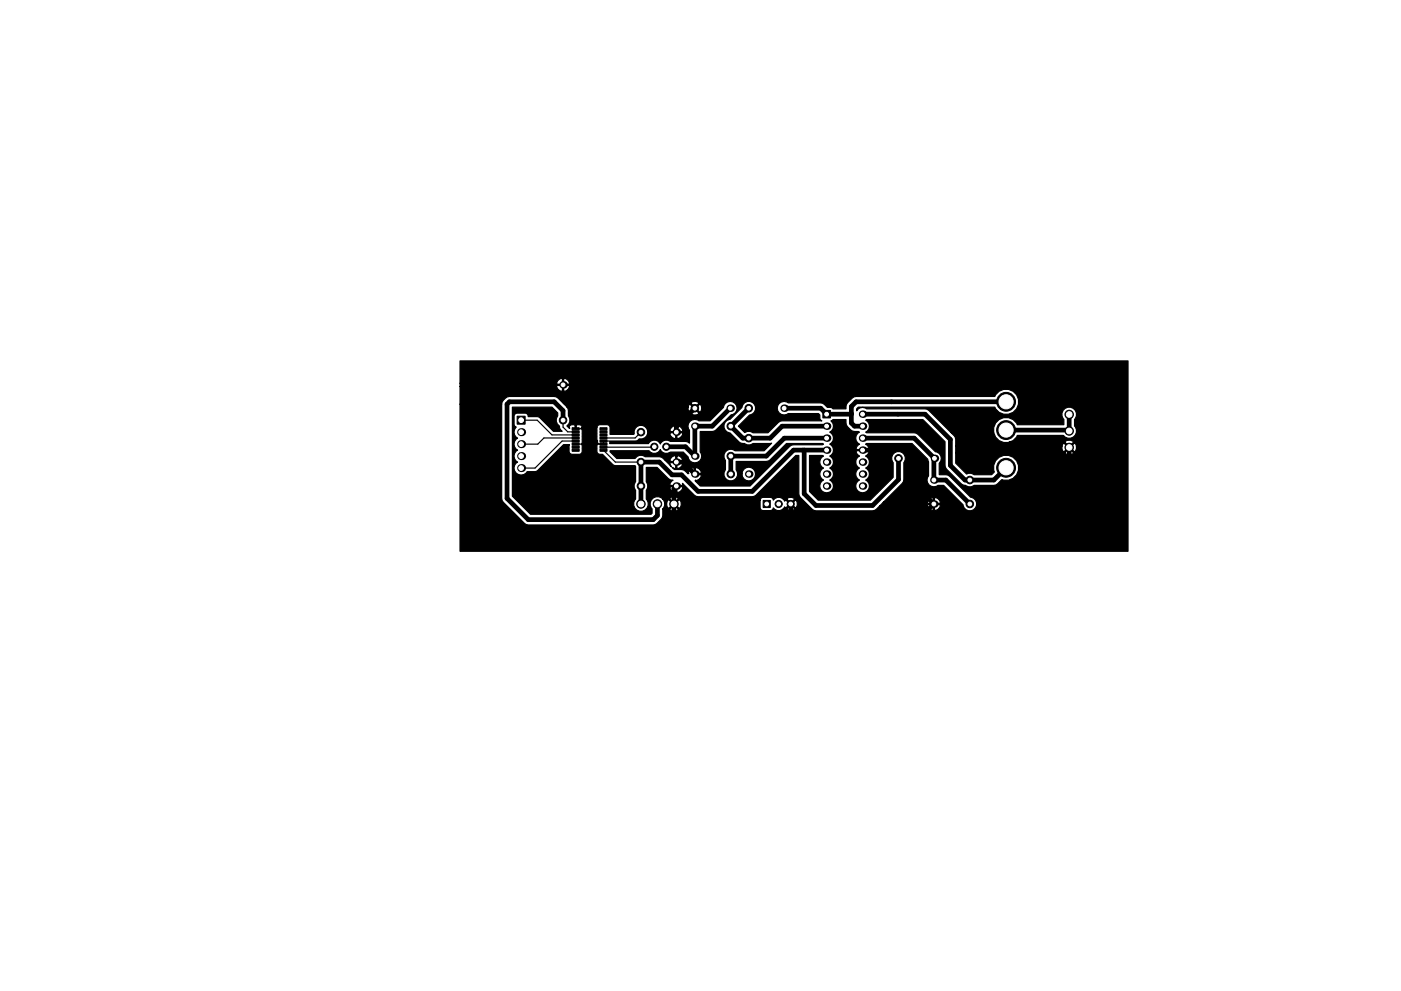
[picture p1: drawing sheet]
<svg xmlns="http://www.w3.org/2000/svg" width="297mm" height="210mm" viewBox="0 0 297 210" stroke-linecap="round" stroke-linejoin="round" font-family="sans-serif">
<g fill="#000" stroke="#000" stroke-width=".21">
<path d="M109.6 88.3h1.7v1.7h-1.7zM121.3 95.3h1.5v.4h-1.5zM121.3 94.6h1.5v.5h-1.5zM121.3 94h1.5v.4h-1.5zM121.3 93.3h1.5v.5h-1.5zM121.3 92.7h1.5v.4h-1.5zM121.3 92h1.5v.5h-1.5zM121.3 91.4h1.5v.4h-1.5zM121.3 90.7h1.5v.5h-1.5zM127.2 90.7h1.5v.5h-1.5zM127.2 91.4h1.5v.4h-1.5zM127.2 92h1.5v.5h-1.5z"/>
<path d="M127.2 92.7h1.5v.4h-1.5zM127.2 93.3h1.5v.5h-1.5zM127.2 94h1.5v.4h-1.5zM127.2 94.6h1.5v.5h-1.5zM127.2 95.3h1.5v.4h-1.5zM174.5 87.1h1.6v1.6h-1.6zM161.8 106.2h1.5v1.5h-1.5z"/>
<circle cx="119.4" cy="89.1" r=".8"/>
<circle cx="135.9" cy="98" r=".8"/>
<circle cx="135.9" cy="91.7" r=".8"/>
<circle cx="138.7" cy="94.8" r=".76"/>
<circle cx="141.3" cy="94.8" r=".76"/>
<circle cx="147.3" cy="86.6" r=".8"/>
<circle cx="154.9" cy="90.4" r=".8"/>
<circle cx="154.9" cy="96.8" r=".8"/>
<circle cx="158.7" cy="86.6" r=".8"/>
<circle cx="158.7" cy="93" r=".8"/>
<circle cx="190.5" cy="97.2" r=".8"/>
<circle cx="213.3" cy="91.2" r="2"/>
<circle cx="213.3" cy="85.2" r="2"/>
<circle cx="213.3" cy="99.2" r="2"/>
<circle cx="226.7" cy="94.9" r=".9"/>
<circle cx="226.7" cy="87.9" r=".9"/>
<circle cx="226.7" cy="91.4" r=".9"/>
<circle cx="135.9" cy="103.1" r=".8"/>
<circle cx="135.9" cy="106.9" r=".9"/>
<circle cx="139.4" cy="106.9" r=".9"/>
<circle cx="142.9" cy="106.9" r=".9"/>
<circle cx="154.9" cy="100.6" r=".8"/>
<circle cx="165.1" cy="106.9" r=".76"/>
<circle cx="167.6" cy="106.9" r=".76"/>
<circle cx="205.6" cy="106.9" r=".8"/>
<circle cx="205.6" cy="101.8" r=".8"/>
</g>
<g fill="#000">
<circle cx="110.5" cy="96.8" r=".85"/>
<circle cx="110.5" cy="91.7" r=".85"/>
<circle cx="110.5" cy="94.2" r=".85"/>
<circle cx="110.5" cy="99.3" r=".85"/>
<circle cx="119.4" cy="81.6" r=".8"/>
<circle cx="143.4" cy="98" r=".8"/>
<circle cx="143.4" cy="91.7" r=".8"/>
<circle cx="147.3" cy="90.4" r=".8"/>
<circle cx="147.3" cy="96.8" r=".8"/>
<circle cx="154.8" cy="86.6" r=".8"/>
<circle cx="166.3" cy="86.6" r=".8"/>
<circle cx="175.3" cy="98" r=".8"/>
<circle cx="175.3" cy="90.4" r=".8"/>
<circle cx="175.3" cy="93" r=".8"/>
<circle cx="175.3" cy="95.5" r=".8"/>
<circle cx="182.9" cy="98" r=".8"/>
<circle cx="182.9" cy="95.5" r=".8"/>
<circle cx="182.9" cy="93" r=".8"/>
<circle cx="182.9" cy="90.4" r=".8"/>
<circle cx="182.9" cy="87.9" r=".8"/>
<circle cx="198.1" cy="97.2" r=".8"/>
<circle cx="143.4" cy="103.1" r=".8"/>
<circle cx="147.3" cy="100.6" r=".8"/>
<circle cx="158.7" cy="100.6" r=".8"/>
<circle cx="175.3" cy="100.6" r=".8"/>
<circle cx="175.3" cy="103.1" r=".8"/>
<circle cx="182.9" cy="103.1" r=".8"/>
<circle cx="182.9" cy="100.6" r=".8"/>
<circle cx="198" cy="101.8" r=".8"/>
<circle cx="198" cy="106.9" r=".8"/>
</g>
<path d="M110.5 89.1h3.4l3.1 3.2h5.1M119.4 81.6h2.4l.3 .3v9.1h1.6l3.3 3.2M119.4 89.1v1.5l1 1h1.7M122.1 92.9h-6.8l-1.3 1.3h-3.5M122.1 93.6h-2.9l-5.8 5.7h-2.9M127.9 95.5l2.6 2.5h5.4M135.9 91.7l-1.2 1.2h-6.8M138.7 94.8l-10.8 .1M143.4 91.7h-4.3l-1.9 1.9h-9.3v.6h-5.8" fill="none" stroke="#000" stroke-width=".25"/>
<g fill="none" stroke="#000" stroke-width="1">
<path d="M119.4 89.1v-2l-1.9-1.9h-9.5l-.5 .5v20l4.5 4.5h26.5l.9-.8v-2.5M143.4 98h1.4l2.5 2.6M147.3 86.6l-3.9 3.9v1.2M154.8 86.6l-3.8 3.8h-3.7v6.4l-2-2h-4M158.7 86.6l-3.8 3.8 2.6 2.6h5.8l2.5-2.6h9.5M166.3 86.6h7.7l1.3 1.3h5.2M170.5 95.5v9.2l2.5 2.5h12l5.5-5.5v-4.5M175.3 95.5h-7l-8.8 8.7h-11.5l-3.5-3.5h-2l-2.7-2.7h-3.9v8.9M175.3 93h-9l-3.8 3.8h-7.6v3.8M182.9 95.5h3.4l.7-.8h4.5l3 3v5.7l3.5 3.5-4.8 4.8M182.9 93h10.9l4.3 4.2-.1 .2M182.9 87.9h13.2l5.4 5.3v5.5l3.1 3.1h6.1l2.6-2.6"/>
<path d="M197.9 97.2l.1 .2M198 97.4v4.4h2.5l5.1 5.1M213.3 85.2h-31.8l-1 1v3.5l.7 .7h1.7M226.7 94.9v12.7l-4.2 4.1h-77l-2.6-2.6v-5.5l.5-.5M226.7 87.9v3.5l-.2-.2h-13.2M167.6 106.9v4.8"/>
</g>
<path d="M97.5 76.6h141.7v40.4h-141.7v-31.3h8.9l.1 20.5 5.1 5.1h27.3a2.89 2.89 0 0 0 1.6-3.3h1.5l.1 .3a1.16 1.16 0 0 0 1.7-.3l-.9-.9-.9 .9h-1.5l.4-.8v-.5h.4l.3 1 .2 .1 .9-.9h.4l.9 .9a1.17 1.17 0 0 0 .2-1.6h17v1.5a.65 .65 0 0 0 .6 .6h1.8l.4-.5 .3 .3a1.36 1.36 0 0 0 1.8-.2h.7l.1 .2a1.01 1.01 0 0 0 1.5-.2l-.8-.8-.8 .8h-.7l.3-.4 .3 .2 .8-.8h.3l.8 .8a.93 .93 0 0 0 0-1.6l-.8 .8h-.3l-.8-.8-.3 .2-.3-.4h.7l.8 .8 .8-.8a.93 .93 0 0 0-1.6 0h-.7l-.2-.2a1.41 1.41 0 0 0-1.9 .4 .63 .63 0 0 0-.7-.6l-1.7 .1-.4 .6h-17l-.2-.2-.9 .9h-.4l-.9-.9-.2 .1-.3 .6h-.4l-.4-.9h1.5l.9 .9 .9-.9a1.07 1.07 0 0 0-1.8 0h-1.5l-.2-.2a1.55 1.55 0 0 0-2.1 .3 1.55 1.55 0 0 0 .1 2.1v.9l-.3 .2h-25.5l-3.9-3.8v-18.9h8.4l1.2 1.2v.7a1.42 1.42 0 0 0 .4 2.1 1.11 1.11 0 0 0 .6 1.1h-1.9l-3.1-3.1-2.2-.1a.65 .65 0 0 0-.7-.6h-1.7l-.6 .3v2l.2 .4 .3 .2a1.45 1.45 0 0 0 .2 2.4 1.44 1.44 0 0 0 0 2.5 1.44 1.44 0 0 0 0 2.5 1.48 1.48 0 0 0-.3 2.4 1.48 1.48 0 0 0 2.4-.3h1.6l.6-.3 5.5-5.5 1.2 .1v.9a.81 .81 0 0 0 .6 1.1h1.7a1.17 1.17 0 0 0 .4-1.3l-.1-.9 .1-.4v-2.4l-.3-.5 .3-.2h3.2v2.4l.1 .5-.1 .2a.5 .5 0 0 1 0 .8v1.1a.65 .65 0 0 0 .6 .7h.5l2.5 2.3 4.5 .1 .1 3.4a1.38 1.38 0 0 0 0 1.8v1.9l-.2 .2a1.56 1.56 0 0 0 .3 2.1 1.56 1.56 0 0 0 2.1-.2 1.56 1.56 0 0 0 0-2.1v-1.9l.3-.5h4.7a1.07 1.07 0 0 0 1.3 .9v-1.2h.2v1.2l.2 .1a1.02 1.02 0 0 0 1-1.3h-2.6l-.1 .3h-4.7v-.7l-.3-.6v-3h2.3l2.4 2.4 .4 .2 .6 .1-.5 .5-.2 .4 .1 .2h2.6l.1-.2-.1-.3 2.9 2.8 11.9 .1 .8-.3 8.4-8.5h.7l.1 8.6 3.1 3.1 12.4 .1 .8-.3 .8-.8h10l.5 .8 .6 .2 .2-.1v-1.1h.2v1.1a.95 .95 0 0 0 1.2-1.1h-2.6l-.1 .2h-10l.7-.7h9.3l.1 .2h1.2v-1.1h.2v1.1h1.2l.1-.2a1.17 1.17 0 0 0-1.5-.9 1.07 1.07 0 0 0-1.3 .9h-9.3l4.2-4.4 .2-4.1a1.46 1.46 0 0 0-.2-2 1.46 1.46 0 0 0-2 .1 1.46 1.46 0 0 0-.1 1.9v3.2l-4.9 4.8h-11l-1.9-1.8v-7.7h2.8l.2 .2-.4 .2a1.42 1.42 0 0 0 .4 2.3 1.41 1.41 0 0 0-.8 1.3 1.41 1.41 0 0 0 .8 1.2 1.43 1.43 0 0 0-.5 2.2 1.43 1.43 0 0 0 2.3 0 1.43 1.43 0 0 0-.5-2.2 1.41 1.41 0 0 0 .8-1.2 1.41 1.41 0 0 0-.8-1.3l.7-.7 .1-.6h4.7l.1 .6 .7 .7-.4 .3a1.42 1.42 0 0 0 .4 2.2 1.43 1.43 0 0 0-.4 2.2 1.43 1.43 0 0 0 2.2 0 1.43 1.43 0 0 0-.5-2.2 1.41 1.41 0 0 0 .8-1.2 1.41 1.41 0 0 0-.8-1.3 1.41 1.41 0 0 0 .8-1.3 1.41 1.41 0 0 0-.8-1.2l.6-.6 .2-.4-.2-.2h-2.5l-.1 .2 .1 .4 .6 .6-.7 .7-.1 .5h-4.7l-.1-.5-.7-.7a1.41 1.41 0 0 0 .8-1.3 1.41 1.41 0 0 0-.8-1.3 1.41 1.41 0 0 0 .8-1.2 1.41 1.41 0 0 0-.8-1.3 1.39 1.39 0 0 0 .3-2.4l.4-.3h2.8a2.26 2.26 0 0 0 2.6 2.6l.2 .1-.4 .2a1.42 1.42 0 0 0 .4 2.3l-.6 .6-.1 .3 .1 .3h2.5l.2-.3-.2-.3-.6-.6 .2-.1h9.7l3.3 3.3 .2 .5v3.1l-.3 .3a1.44 1.44 0 0 0 .5 1.7 1.44 1.44 0 0 0 1.8 0h1.2l4.1 4.1a1.45 1.45 0 0 0 1.5 1.3 1.45 1.45 0 0 0 1.4-1.4 1.45 1.45 0 0 0-1.3-1.5l-4.5-4.5-.8-.3h-1.4v-2.4a1.41 1.41 0 0 0 .4-1.5 1.41 1.41 0 0 0-1.2-1l-4-3.9-10.6-.1-.2-.1a1.41 1.41 0 0 0 .8-1.3 1.41 1.41 0 0 0-.8-1.3l.2-.1h12l4.7 4.7 .1 5.5 3.3 3.5 1 .4a1.4 1.4 0 0 0 1.7-.1l4.6-.1 1.3-1.2a2.66 2.66 0 0 0 3.6-2.2 2.66 2.66 0 0 0-3-2.9 2.66 2.66 0 0 0-2.2 3.5l-.6 .6h-3.7a1.35 1.35 0 0 0-1.6-.1l-2.3-2.3v-2.3h23.2l.1 .3a1.16 1.16 0 0 0 1.7-.3l-.9-.9-.9 .9h-23.2v-1.3h22.5l.3 1.1h.2l.9-.9h.4l.9 .9h.2a1.16 1.16 0 0 0-.2-1.8l-.9 .9h-.4l-.9-.9-.2 .1-.3 .6h-22.5l-.1-1.9-.9-1h9.1l.4 .9a2.64 2.64 0 0 0 2.8 1.2h11.9l.9 .9 .9-.9-.1-.3a1.16 1.16 0 0 0-1.7 .3h-11.9l.9-.4 .7-.8 .2-.3h9.8l.3 .3a1.55 1.55 0 0 0 2.1-.2 1.55 1.55 0 0 0-.1-2.1v-1.4l.2-.2a1.56 1.56 0 0 0-.3-2.1 1.56 1.56 0 0 0-2.1 .2 1.56 1.56 0 0 0 0 2.1v1.1h-9.9a2.66 2.66 0 0 0-3.3-1.4 2.66 2.66 0 0 0-1.7 3.1h-9.1l-4.7-4.7-.8-.4h-12.4a1.42 1.42 0 0 0-2.1 .5v-.5l.4-.3h28.9l.2 .3a2.68 2.68 0 0 0 4.1 .6 2.68 2.68 0 0 0-.3-4.2 2.68 2.68 0 0 0-4 1l-29.8 .1a2.79 2.79 0 0 0-1.7 2.5h-2.8l-.3-.2-.9-.1-.6-.6-.8-.3h-6.9a1.44 1.44 0 0 0-1.9 .1 1.44 1.44 0 0 0 0 2 1.44 1.44 0 0 0 1.9 .1h6.4l.3 .3 .1 .9 .4 .4h-8.5l-.8 .3-2.2 2.2h-3.2a1.39 1.39 0 0 0-1.7 0l-1.4-1.4 2.4-2.4a1.45 1.45 0 0 0 1.3-1.5 1.45 1.45 0 0 0-1.4-1.4 1.45 1.45 0 0 0-1.5 1.3l-2.6 2.6a1.45 1.45 0 0 0-1.2 1.5 1.45 1.45 0 0 0 1.3 1.4l1.9 1.9 .3 .2 .9 .2a1.4 1.4 0 0 0 1.7-.1l4-.1-1.6 1.6h-6.2a1.44 1.44 0 0 0-1.9 .1 1.44 1.44 0 0 0-.1 2l-.1 2.1a1.45 1.45 0 0 0 .8 2.2 1.45 1.45 0 0 0 1.9-1.4h.9a1.44 1.44 0 0 0 2 1.3 1.44 1.44 0 0 0 .5-2.4 1.44 1.44 0 0 0-2.4 .5l-.1 .6h-.9l-.3-.9v-1.8l6.8-.1 3.9-3.7h7.6l.2 .1-.2 .2h-6.6l-8.8 8.7h-10.5l-1.1-1.1v-.2l.3 .2a1.02 1.02 0 0 0 .9-1.3h-1.4v-1.4h.2v1.2h1.2l.1-.3a1.17 1.17 0 0 0-1.5-.9 .95 .95 0 0 0-1.2 1.2h-.1a2.09 2.09 0 0 0-1.4-.9h-1.5l-.4-.4 .4 .2 .3-.1v-1.1h.2v1.1l.2 .1a1.02 1.02 0 0 0 1-1.2h-2.6l-.1 .2 .4 .7-1.4-1.4h1l.1 .2h1.2v-1.1h.2v1.1h1.2a1.03 1.03 0 0 0-1.4-1.1 1.07 1.07 0 0 0-1.3 .9h-1l-.8-.7-.4-.1h-3a1.42 1.42 0 0 0-2.1 .4h-3.9l-1.5-1.5v-.2h8.3l.3 .4a1.39 1.39 0 0 0 2.1-.6 1.37 1.37 0 0 0 2.1 .5h2.8l1 1a1.44 1.44 0 0 0 2 1.2 1.44 1.44 0 0 0 .6-2.2v-4.3l2.9-.1 3.6-3.5 .4-.1a1.44 1.44 0 0 0 .3-2.4 1.44 1.44 0 0 0-2.3 .9l-2.9 2.9h-2.3a1.43 1.43 0 0 0-1.9 .1 1.43 1.43 0 0 0-.1 1.9v2.7l-.9-.3h-3.2a1.38 1.38 0 0 0-2.1 .5 1.38 1.38 0 0 0-1.2-.8 1.38 1.38 0 0 0-1.3 .7h-8.2v-.4h5.4l.2-.1 .7-.5a1.42 1.42 0 0 0 1.7-1.1h4.7l.5 .8 .5 .3 .3-.1v-1.2h.2v1.2a.95 .95 0 0 0 1.2-1.2h-2.6l-.1 .2h-4.7v-.7h4.7l.1 .3h1.2v-1.2h.2v1.2h1.2l.1-.3a1.17 1.17 0 0 0-1.5-.9 1.07 1.07 0 0 0-1.3 .9h-4.7l-.2-.4a1.46 1.46 0 0 0-1.8-.6 1.46 1.46 0 0 0-.8 1.7l-.2 .2h-5v-1a.81 .81 0 0 0-.6-1.1h-1.7l-.4 .6h-3.2l-.2-.5-.9-.1-.1 .2v.5h-.3v-.5l-.1-.2h-.6l-.4 .3-.1 .3 .1 .1h-.1l-.5-.4 .4-.4a1.4 1.4 0 0 0-.1-1.7v-.7h26a.97 .97 0 0 0 1.6 0l-.8-.8-.8 .8h-26l-.1-.9-.2-.3h25.7l.2 1h.2l.8-.8h.4l.8 .8a.97 .97 0 0 0 0-1.6l-.8 .8h-.4l-.8-.8-.2 .1-.2 .5h-25.7l-.7-.8h27l.8 .8 .8-.8v-.2a1.05 1.05 0 0 0-1.6 .2h-27l-1.2-1.2-.8-.3-9.9 .1a2.17 2.17 0 0 0-1.2 1.5h-8.9v-3.7h20.5l.2 .5 .8 .5 .3-.1v-1.1h.2v1.1a1.02 1.02 0 0 0 1.3-.9l-.1-.2h-2.6l-.1 .2h-20.5v-.7h20.5l.1 .2h1.2v-1.1h.2v1.1h1.2a1.03 1.03 0 0 0-1.4-1.1 1.02 1.02 0 0 0-1.3 .9h-20.5z" fill="#000" stroke="#000" stroke-width=".25"/>
<g fill="#fff" stroke="#fff" stroke-width=".21">
<circle cx="135.9" cy="103.1" r=".4"/>
<circle cx="143.4" cy="103.1" r=".4"/>
<circle cx="135.9" cy="106.9" r=".6"/>
<circle cx="139.4" cy="106.9" r=".6"/>
<circle cx="142.9" cy="106.9" r=".6"/>
<circle cx="147.3" cy="86.6" r=".4"/>
<circle cx="154.8" cy="86.6" r=".4"/>
<circle cx="158.7" cy="86.6" r=".4"/>
<circle cx="166.3" cy="86.6" r=".4"/>
<circle cx="135.9" cy="91.7" r=".4"/>
<circle cx="143.4" cy="91.7" r=".4"/>
<circle cx="135.9" cy="98" r=".4"/>
<circle cx="143.4" cy="98" r=".4"/>
<circle cx="119.4" cy="89.1" r=".4"/>
<circle cx="119.4" cy="81.6" r=".4"/>
<circle cx="110.5" cy="89.1" r=".5"/>
<circle cx="110.5" cy="91.7" r=".5"/>
<circle cx="110.5" cy="94.2" r=".5"/>
<circle cx="110.5" cy="96.8" r=".5"/>
<circle cx="110.5" cy="99.3" r=".5"/>
<circle cx="138.7" cy="94.8" r=".38"/>
<circle cx="141.3" cy="94.8" r=".38"/>
<circle cx="165.1" cy="106.9" r=".4"/>
<circle cx="167.6" cy="106.9" r=".4"/>
<circle cx="162.6" cy="106.9" r=".4"/>
<circle cx="154.9" cy="90.4" r=".4"/>
<circle cx="147.3" cy="90.4" r=".4"/>
<circle cx="154.9" cy="96.8" r=".4"/>
<circle cx="147.3" cy="96.8" r=".4"/>
<circle cx="158.7" cy="93" r=".4"/>
<circle cx="158.7" cy="100.6" r=".4"/>
<circle cx="154.9" cy="100.6" r=".4"/>
<circle cx="147.3" cy="100.6" r=".4"/>
<circle cx="190.5" cy="97.2" r=".4"/>
<circle cx="198.1" cy="97.2" r=".4"/>
<circle cx="205.6" cy="101.8" r=".4"/>
<circle cx="198" cy="101.8" r=".4"/>
<circle cx="205.6" cy="106.9" r=".4"/>
<circle cx="198" cy="106.9" r=".4"/>
<circle cx="213.3" cy="99.2" r="1.5"/>
<circle cx="213.3" cy="91.2" r="1.5"/>
<circle cx="213.3" cy="85.2" r="1.5"/>
<circle cx="175.3" cy="87.9" r=".4"/>
<circle cx="182.9" cy="103.1" r=".4"/>
<circle cx="175.3" cy="90.4" r=".4"/>
<circle cx="182.9" cy="100.6" r=".4"/>
<circle cx="175.3" cy="93" r=".4"/>
<circle cx="182.9" cy="98" r=".4"/>
<circle cx="175.3" cy="95.5" r=".4"/>
<circle cx="182.9" cy="95.5" r=".4"/>
<circle cx="175.3" cy="98" r=".4"/>
<circle cx="182.9" cy="93" r=".4"/>
<circle cx="175.3" cy="100.6" r=".4"/>
<circle cx="182.9" cy="90.4" r=".4"/>
<circle cx="175.3" cy="103.1" r=".4"/>
<circle cx="182.9" cy="87.9" r=".4"/>
<circle cx="226.7" cy="87.9" r=".6"/>
<circle cx="226.7" cy="91.4" r=".6"/>
<circle cx="226.7" cy="94.9" r=".6"/>
</g>
</svg>
